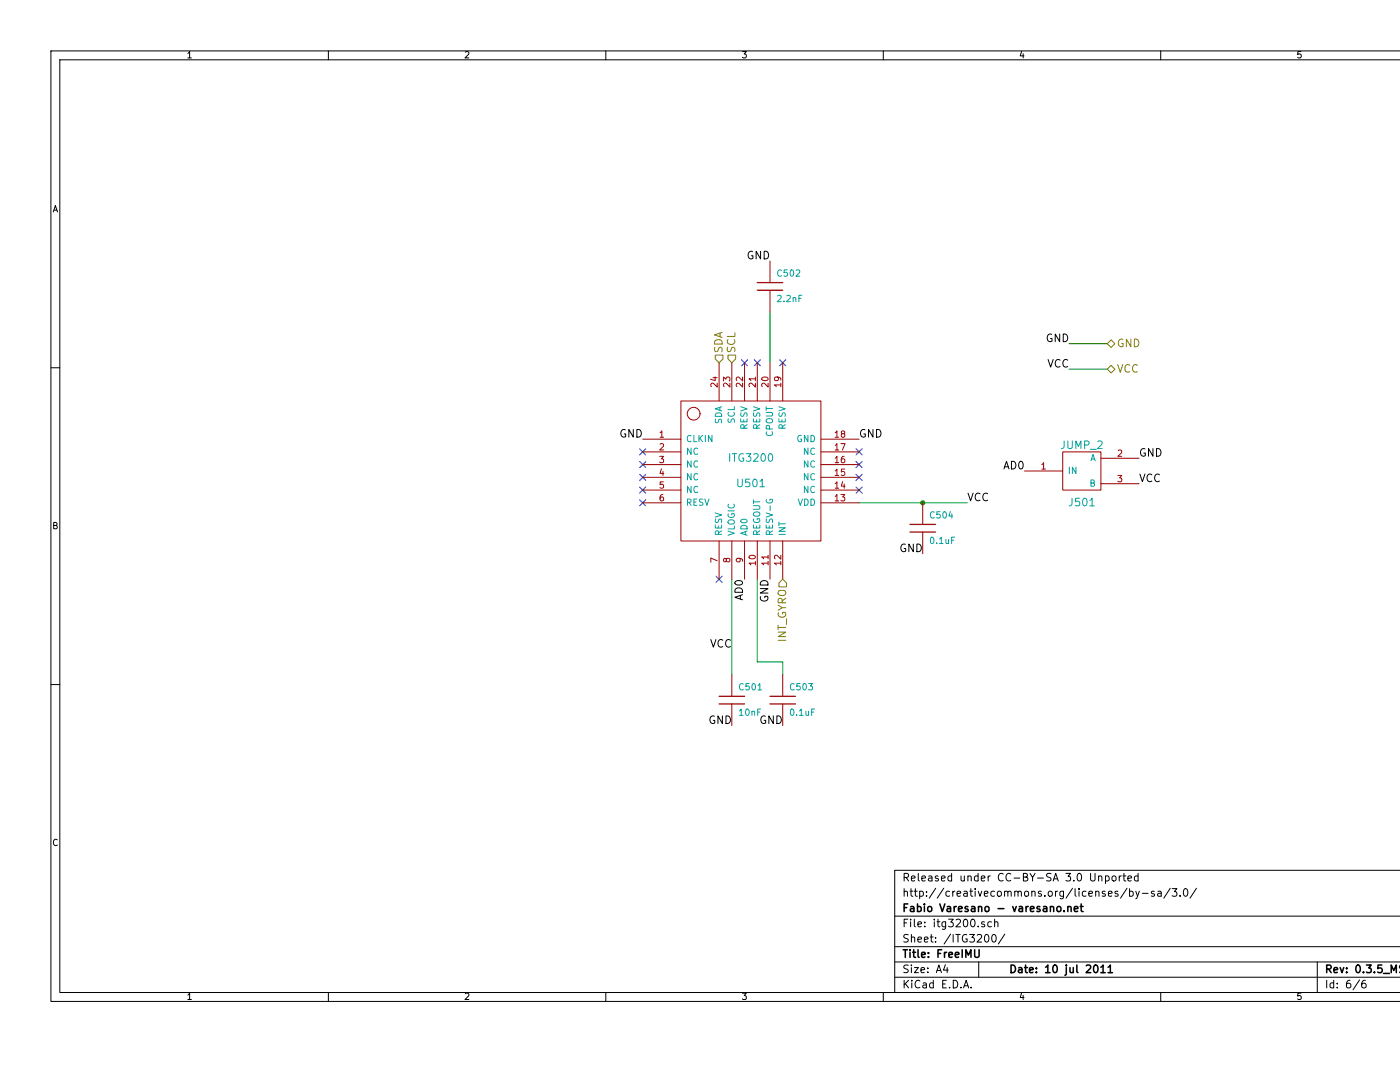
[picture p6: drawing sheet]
<svg xmlns="http://www.w3.org/2000/svg" width="279mm" height="216mm" viewBox="0 0 279 216" stroke-linecap="round" stroke-linejoin="round" font-family="sans-serif">
<g fill="none" stroke="#000" stroke-width=".2">
<path d="M37.5 10.7l.3-.4v1.3M37.5 11.6h.7M65.5 10.2v1.7M92.9 10.4l.4-.1 .3 .4-.8 .9h.8M120.9 10.2v1.7M148.2 10.3h.7l-.4 .5 .4 .1v.5l-.2 .2-.5-.2M176.3 10.2v1.7M203.9 10.2l-.3 1h.8M204.2 10.7v.9M231.6 10.2v1.7M259.6 10.3h-.6v.6l.2-.1 .4 .1v.5l-.1 .2-.5-.2M279.4 10.2h-269.2v189.6h269.2"/>
<path d="M279.4 11.9h-267.5v186.1h267.5M10.6 42.3l.4-1.3 .5 1.3M10.8 41.9h.6M10.2 73.4h1.7M193.2 98.4l.5 1.5 .5-1.5M195.6 98.6a.72 .72 0 0 0-1 .4 .72 .72 0 0 0 .7 .9l.3-.1M197.1 98.6a.72 .72 0 0 0-1 .4 .72 .72 0 0 0 .7 .9l.3-.1M10.7 104.9l.6-.1v-.4l-.6-.2v1.3h.5l.2-.4-.2-.2M10.2 136.6h1.7M11.4 167.6a.5 .5 0 0 0-.6 0 .5 .5 0 0 0-.1 .6l.2 .5 .5-.1M180.4 178l.1-.1a.36 .36 0 0 1 .6 .2v.7M180.4 175.1l.8-.1 .1-.2v-.4l-.3-.1h-.6v1.5"/>
<path d="M180.4 177.3v1.5M180.8 175.1l.5 .7M181.6 177.8h.6M181.8 177.3v1.3l.4 .2M181.9 175.3l.7-.1-.1-.3-.4-.1-.2 .2 .1 .7h.5M182.5 177.8h.6M182.7 177.3v1.3l.4 .2M183.3 174.3v1.3l.2 .2M183.5 177.9l.5-.1 .3 .3-.1 .6-.2 .1h-.5M183.5 177.8v1.5M184 175.3l.7-.1-.1-.3-.4-.1-.2 .2v.7h.6M184.9 178.7v.1"/>
<path d="M184.9 177.9v.2M185.3 174.9h.6l.1 .9M186 175.2h-.5a.3 .3 0 0 0-.2 .3 .3 .3 0 0 0 .2 .3l.5-.1M186.7 177.2l-1.3 2M187.2 174.9l-.3-.1-.3 .2 .1 .2 .5 .2v.3h-.6M187.9 175.3l.7-.1-.1-.3-.4-.1-.2 .2 .1 .7h.5M188.3 177.2l-1.3 2M189.5 177.9l-.4-.1-.3 .3v.6l.3 .1h.4M189.9 174.9l-.4-.1-.3 .3 .1 .6 .2 .1 .4-.1M189.9 174.3v1.5M190.1 177.8v1M190.6 177.8l-.5 .3"/>
<path d="M191 178.3l.7-.1v-.3l-.5-.1-.2 .3 .1 .7h.6M191.8 174.8v.8a.39 .39 0 0 0 .7 .1M192.4 177.9h.6v.9M192.5 174.8v1M193 178.2l-.5 .1a.3 .3 0 0 0-.2 .2 .3 .3 0 0 0 .2 .3h.5M193.2 174.9a.36 .36 0 0 1 .6 .1v.8M193.2 174.8v1M193.5 177.8h.6M193.8 177.3v1.3l.3 .2M194.6 177.3v.2M194.6 177.8v1M195.2 174.9l-.4-.1-.3 .3v.6l.3 .1 .4-.1"/>
<path d="M195.2 174.3v1.5M195.2 177.8l.4 1 .3-1M195.8 175.3l.8-.1-.1-.3-.4-.1-.3 .2 .1 .7h.6M196.4 178.3l.8-.1-.1-.3-.4-.1-.3 .3 .1 .7h.6M197.2 174.8v1M197.6 174.8l-.4 .3M198.5 177.9l-.5-.1-.3 .3 .1 .6 .2 .1h.5M199.1 178l.2-.2 .5 .2v.7l-.3 .1-.4-.1zM200.2 174.4a.72 .72 0 0 0-1 .5 .72 .72 0 0 0 .7 .9l.3-.1M200.5 178l.1-.1a.36 .36 0 0 1 .5 .2v.7M200.5 177.8v1M201.1 178.1a.35 .35 0 0 1 .4-.3 .35 .35 0 0 1 .3 .3v.7"/>
<path d="M201.7 174.4a.72 .72 0 0 0-1 .5 .72 .72 0 0 0 .7 .9l.3-.1M202.4 175.2h1.1M202.5 178l.1-.1a.36 .36 0 0 1 .6 .2v.7M202.5 177.8v1M203.2 178.1a.35 .35 0 0 1 .3-.3 .35 .35 0 0 1 .3 .3v.7M204.2 175l.7-.1 .2-.2-.2-.4h-.7v1.5h.6l.3-.3a.41 .41 0 0 0-.4-.5M204.6 177.9l.4-.1 .3 .3v.5l-.3 .2h-.4l-.1-.2zM205.6 174.3l.5 .8 .5-.8M205.9 178l.1-.1a.36 .36 0 0 1 .6 .2v.7M205.9 177.8v1M206.1 175.1v.7M207.1 175.2h1.1"/>
<path d="M207.8 177.9l-.4-.1-.2 .3 .1 .2 .5 .1v.4h-.6M208.5 178.7v.1M209.3 178l.2-.2 .4 .2v.7l-.2 .1-.4-.1zM209.8 174.3a.62 .62 0 0 0-.9 .1v.5l.8 .3 .1 .3-.4 .3-.5-.1M210.2 175.8l.5-1.5 .5 1.5M210.3 175.4h.7M210.6 177.8v1M211.1 177.8l-.5 .3M212.2 177.8v1.3l-.2 .2h-.4M212.2 177.9l-.4-.1-.3 .3 .1 .6 .2 .1h.4M212.7 174.3h1l-.5 .6 .4 .1v.7l-.2 .1-.7-.1M214 177.2l-1.2 2"/>
<path d="M214.3 175.7v.1M214.6 177.3v1.3l.2 .2M215.2 174.3h.1a.81 .81 0 0 1 .6 .7 .81 .81 0 0 1-.6 .8 .98 .98 0 0 1-.1-1.5zM215.3 177.3v.2M215.3 177.8v1M216.7 177.9l-.4-.1-.3 .3 .1 .6 .2 .1h.4M217.3 178.3l.7-.1v-.3l-.5-.1-.2 .3 .1 .7h.6M217.7 174.3v1.2l.3 .3h.2l.3-.3v-1.2M218.7 178v-.1a.36 .36 0 0 1 .6 .2v.7M218.7 177.8v1M219.3 174.9a.36 .36 0 0 1 .6 .1v.8M219.3 174.8v1"/>
<path d="M220.5 177.9l-.3-.1-.2 .3v.2l.5 .1v.4h-.5M220.6 174.9l.5-.1 .3 .3-.1 .6-.2 .1-.5-.1M220.6 174.8v1.5M221.2 178.3l.7-.1v-.3l-.5-.1-.2 .3 .1 .7h.6M222 174.9l.2-.1 .5 .1v.8l-.3 .1-.4-.1zM223.1 177.9l-.4-.1-.2 .3 .1 .2 .5 .1v.4h-.6M223.4 174.8v1M223.8 174.8l-.4 .3M224.1 174.8h.6M224.3 174.3v1.3l.4 .2M224.9 177.2l-1.3 2M225.1 175.3l.7-.1v-.3l-.5-.1-.2 .2 .1 .7h.6"/>
<path d="M225.4 177.9l.5-.1 .3 .3-.1 .6-.2 .1h-.5M225.4 177.3v1.5M226.7 177.8l.3 1M227.1 174.9l-.4-.1-.3 .3 .1 .6 .2 .1 .4-.1M227.1 174.3v1.5M227.4 177.8l-.5 1.4-.2 .1M228 178.3h1.1M230.4 177.9l-.4-.1-.2 .3v.2l.6 .1v.4h-.6M231.1 177.9h.6v.9M231.7 178.2l-.5 .1a.3 .3 0 0 0-.2 .2 .3 .3 0 0 0 .2 .3h.5M233.6 177.2l-1.3 2M233.9 177.3h1l-.5 .6 .4 .2v.6l-.2 .1-.7-.1"/>
<path d="M235.5 178.7v.1M236.3 177.5l.3-.2a.81 .81 0 0 1 .5 .8 .81 .81 0 0 1-.5 .7l-.3-.1-.1-.4zM238.8 177.2l-1.3 2M279.4 173.7h-100.8v24.3M37.5 198.6l.3-.4v1.2M37.5 199.4h.7M65.5 198v1.8M92.9 198.3l.4-.1 .3 .4-.8 .8h.8M120.9 198v1.8M148.2 198.2h.7l-.4 .5 .4 .1v.5l-.2 .1-.5-.1M176.3 198v1.8M178.6 182.8h100.8"/>
<path d="M178.6 188.9h100.8M178.6 195h100.8M178.6 191.9h100.8M180.4 195.6v1.5M180.4 184.2h.5M180.7 196.3l.6 .8M181.2 183.4h-.8v1.5M181.3 192.6a.62 .62 0 0 0-.9 .1v.4l.8 .4 .1 .3-.4 .3-.5-.1M181.3 186.5a.62 .62 0 0 0-.9 .1v.4l.8 .4 .1 .3-.4 .3-.5-.1M181.3 195.6l-.9 .9M181.7 183.4v.2M181.7 183.9v1"/>
<path d="M181.9 192.6v.1M181.9 187.1l.1-.1a.36 .36 0 0 1 .5 .2v.8M181.9 186.5v1.5M181.9 193.1v1M182 195.6v.2M182 196.1v1M182.5 183.4v1.3l.2 .2M182.5 193.1h.8l-.8 1h.8M183.2 184.4l.7-.1-.1-.3-.4-.1-.2 .3 .1 .7h.5M183.2 187.5l.7-.1-.1-.4h-.4l-.2 .2 .1 .7h.5M183.6 195.8a.72 .72 0 0 0-1 .5 .72 .72 0 0 0 .7 .8l.3-.1M183.8 193.6l.7-.2v-.3h-.5l-.2 .2 .1 .7h.6"/>
<path d="M184.2 196.2h.6l.1 .9M184.5 187.5l.7-.1-.1-.4h-.4l-.2 .2 .1 .7h.5M184.6 184.8v.1M184.6 184v.2M184.9 196.5h-.5a.3 .3 0 0 0-.3 .3 .3 .3 0 0 0 .3 .3h.5M185.2 194v.1M185.2 193.1v.2M185.6 187h.6M185.9 186.5v1.3l.3 .2M186.3 196.2l-.5-.1-.3 .3 .1 .6 .2 .1h.5M186.3 195.6v1.5M186.5 183.4v.2"/>
<path d="M186.5 183.9v1M186.7 187.9v.1M186.7 187v.2M186.9 194.1l.5-1.5 .5 1.5M187 193.6h.7M187 183.9h.6M187.2 183.4v1.3l.4 .2M188.1 196.3h.5M188.7 192.5l-.4 1.1h1M188.7 183.9v1.3l-.3 .2h-.3M188.7 184l-.4-.1-.3 .3 .1 .6 .2 .1h.4M188.9 195.6h-.8v1.5h.8"/>
<path d="M189 193.1v1M189.3 183.4h.9l-.5 .6 .5 .2v.6l-.3 .1-.6-.1M189.5 197v.1M189.7 186.4l-1.3 2M190.2 186.5v1.5M190.2 195.6a.77 .77 0 0 1 .9 .8 .77 .77 0 0 1-.9 .7zM190.8 186.5h.8M190.8 183.6l.6-.2 .3 .4-.9 1.1h.9M191.2 186.5v1.5M191.8 197v.1M192.3 197.1l.5-1.5 .5 1.5M192.4 183.6l.2-.2a.81 .81 0 0 1 .6 .8 .81 .81 0 0 1-.6 .7l-.2-.1-.1-.4z"/>
<path d="M192.4 196.7h.8M192.9 186.5a.7 .7 0 0 0-.9 .8 .7 .7 0 0 0 1 .6v-.5h-.3M193.5 186.5h1l-.5 .5 .4 .2v.7l-.2 .1-.7-.1M193.8 197v.1M193.9 183.6l.2-.2a.81 .81 0 0 1 .5 .8 .81 .81 0 0 1-.5 .7l-.2-.1-.2-.4zM195 186.6l.6-.1 .3 .4-.9 1.1h.9M195.2 184.8v.1M195.3 191.9v3.1M196.5 184l-.4-.1-.2 .3 .1 .2 .5 .1v.4h-.6M196.6 186.6l.3-.1a.81 .81 0 0 1 .5 .7 .81 .81 0 0 1-.5 .8l-.3-.1-.1-.5zM197.9 184l-.5-.1-.3 .3 .1 .6 .2 .1h.5M198.1 186.6l.2-.1a.81 .81 0 0 1 .5 .7 .81 .81 0 0 1-.5 .8l-.2-.1-.2-.5z"/>
<path d="M198.5 184.1l.1-.1a.36 .36 0 0 1 .6 .2v.7M198.5 183.4v1.5M200.5 186.4l-1.3 2M203.9 198.1l-.3 .9h.8M204.2 198.6v.8M231.6 198v1.8M259.6 198.2h-.6v.6l.2-.1 .4 .1v.5l-.1 .1-.5-.1M262.9 191.9v6.1M264.8 195.6v1.5M266.2 196.2l-.5-.1-.3 .3 .1 .6 .2 .1h.5M266.2 195.6v1.5M266.9 197v.1"/>
<path d="M266.9 196.2v.1M269.4 195.6a.62 .62 0 0 0-.7 .7l.1 .7 .2 .1 .5-.1 .1-.5-.2-.2-.4-.1-.3 .3M271.3 195.5l-1.3 2M272.5 195.6a.62 .62 0 0 0-.7 .7v.7l.3 .1 .5-.1v-.5l-.1-.2-.4-.1-.3 .3"/>
</g>
<g fill="none" stroke="#000" stroke-width=".3">
<path d="M180.2 189.5h.9M180.4 181.1h.5M180.7 189.5v1.5M181.2 180.4h-.8v1.5M181.6 189.5v.2M181.6 190v1M181.7 180.9h.6l.1 1M182.1 190h.6M182.3 189.5v1.3l.4 .2M182.4 181.3h-.5a.3 .3 0 0 0-.2 .3 .3 .3 0 0 0 .2 .3l.5-.1M183.1 180.9h.4l.3 .3v.6l-.3 .1-.4-.1M183.1 180.4v1.5"/>
<path d="M183.2 189.5v1.3l.2 .2M183.9 190.5l.8-.1-.1-.3-.4-.1-.3 .2 .1 .8h.6M184.5 180.4v.1M184.5 180.9v1M185.3 190.9v.1M185.3 190.1v.1M185.3 180.9h.3l.4 .3v.4l-.4 .3-.3-.1-.2-.2zM187.2 190.2h.5M187.6 180.4l.5 1.5 .5-1.5M187.9 189.5h-.7v1.5M188.5 190v1M188.9 190l-.4 .3"/>
<path d="M189.1 180.9h.5l.1 1M189.4 190.5l.7-.1-.1-.3-.4-.1-.2 .2v.8h.6M189.7 181.3h-.5a.3 .3 0 0 0-.2 .3 .3 .3 0 0 0 .2 .3l.5-.1M190.4 180.9v1M190.7 190.5l.7-.1-.1-.3-.4-.1-.2 .2v.8h.6M190.9 180.9l-.5 .3M191.3 181.4l.7-.1-.1-.4h-.4l-.2 .2 .1 .7h.5M192 189.5v1.5M192.8 191v-1.5l.5 1.1 .5-1.1v1.5M193.2 180.9h-.4l-.2 .2 .1 .2 .5 .2v.3h-.6M193.9 180.9h.6l.1 1M194.5 189.5v1.3l.3 .2h.3l.3-.2v-1.3"/>
<path d="M194.6 181.3h-.5a.3 .3 0 0 0-.3 .3 .3 .3 0 0 0 .3 .3l.5-.1M195.3 181l.1-.1a.36 .36 0 0 1 .5 .2v.8M195.3 180.9v1M196.7 180.9h.4l.3 .3v.4l-.3 .3-.4-.1-.1-.2zM199.2 181.3h1.2M201.8 192.6a.77 .77 0 0 1 .9 .7 .77 .77 0 0 1-.9 .8zM202.1 180.9l.4 1 .3-1M203.3 193.1h.6l.1 1M203.4 180.9h.6l.1 1M204 193.4l-.5 .1a.3 .3 0 0 0-.3 .3 .3 .3 0 0 0 .3 .3l.5-.1M204.1 181.3h-.5a.3 .3 0 0 0-.3 .3 .3 .3 0 0 0 .3 .3l.5-.1M204.5 193.1h.6"/>
<path d="M204.7 192.6v1.3l.4 .2M204.8 180.9v1M205.2 180.9l-.4 .3M205.5 193.6l.7-.2-.1-.3h-.4l-.2 .2v.7h.6M205.6 181.4l.8-.1-.1-.4h-.4l-.3 .2 .1 .7h.6M206.8 194v.1M206.8 193.1v.2M207.5 180.9h-.3l-.3 .2 .1 .2 .5 .2v.3h-.6M208.3 180.9h.5l.1 1M208.7 193l.4-.4v1.5M208.7 194.1h.9M208.9 181.3h-.5a.3 .3 0 0 0-.2 .3 .3 .3 0 0 0 .2 .3l.5-.1"/>
<path d="M209.6 181l.1-.1a.36 .36 0 0 1 .6 .2v.8M209.6 180.9v1M210.3 192.6h.2a.81 .81 0 0 1 .5 .7 .81 .81 0 0 1-.5 .8 .98 .98 0 0 1-.2-1.5zM211 181l.2-.1 .5 .1v.8l-.3 .1-.4-.1zM212.4 181.8v.1M212.8 193.1v1.3l-.3 .2M212.8 192.6v.1M213.1 181l.1-.1a.36 .36 0 0 1 .6 .2v.8M213.1 180.9v1M213.5 193.1v.8a.39 .39 0 0 0 .7 .1M214.2 193.1v1M214.4 181.4l.7-.1v-.4h-.5l-.2 .2 .1 .7h.6"/>
<path d="M214.9 192.6v1.3l.2 .2M215.6 180.9h.6M215.8 180.4v1.3l.4 .2M216.8 192.7l.6-.1 .3 .4-1 1.1h1M218.4 192.7l.2-.1a.81 .81 0 0 1 .5 .7 .81 .81 0 0 1-.5 .8l-.2-.1-.2-.5zM219.7 193l.4-.4v1.5M219.7 194.1h.9M221.1 193l.5-.4v1.5M221.1 194.1h.9M264.8 193.4l.7-.1 .2-.2-.1-.4-.2-.1h-.6v1.5M265.2 193.4l.5 .7M266.2 193.6l.8-.2-.1-.3h-.5l-.2 .2 .1 .7h.6"/>
<path d="M267.5 193.1l.3 1 .4-1M268.8 194v.1M268.8 193.1v.2M270.8 192.6h.2a.81 .81 0 0 1 .5 .7 .81 .81 0 0 1-.5 .8 .98 .98 0 0 1-.2-1.5zM272.1 194v.1M272.7 192.6h1l-.5 .5 .4 .2v.7l-.2 .1-.7-.1M274.3 194v.1M275.8 192.6h-.8v.7l.2-.2 .5 .1 .1 .2v.6l-.3 .1-.5-.1M276.1 194.2h1.2M277.6 194.1v-1.5l.6 1 .5-1v1.5M279.3 194h.1M279.4 192.7l-.1 .2 .1 .3"/>
</g>
<circle cx="184.1" cy="100.3" r=".41" fill="#00a000"/>
<g fill="none" stroke="#00a000" stroke-width=".2">
<path d="M153.7 62.2v10.2M213.4 73.7h7.6M213.4 68.6h7.6M146.1 115.6v19M151.1 115.6v16.5h5.1v2.5M171.5 100.3h21.5"/>
<circle cx="184.1" cy="100.3" r=".41"/>
</g>
<g fill="none" stroke="#808000" stroke-width=".2">
<path d="M142.7 69.3a.62 .62 0 0 0 0 .8h.5l.3-.7 .3-.1 .3 .3-.1 .6M142.7 68.1a.81 .81 0 0 1 .9-.3 .81 .81 0 0 1 .5 .9h-1.5zM142.7 70.9h1.6v.7l-.8 .8-.8-.8zM143.7 66.5v.7M144.1 66.3l-1.5 .5 1.5 .5M145.2 69.3a.62 .62 0 0 0 .1 .8h.4l.4-.7 .3-.1 .3 .3-.1 .6M145.3 67.8a.72 .72 0 0 0 .5 1 .72 .72 0 0 0 .9-.7l-.2-.3M145.3 70.9h1.5v.7l-.7 .8-.8-.8zM146.7 66.4v.7h-1.6M221 73.7l.7-.8 .8 .8-.8 .7zM221 68.6l.7-.8 .8 .8-.8 .7zM223.1 72.7l.5 1.6 .5-1.6"/>
<path d="M224.1 67.7a.7 .7 0 0 0-.9 .8 .7 .7 0 0 0 1 .6v-.5h-.3M225.5 72.9a.72 .72 0 0 0-1.1 .5 .72 .72 0 0 0 .7 .9l.4-.2M225.7 67.7v1.5l-.9-1.5v1.5M226.4 67.7a.77 .77 0 0 1 .9 .7 .77 .77 0 0 1-.9 .8zM227 72.9a.72 .72 0 0 0-1 .5 .72 .72 0 0 0 .7 .9l.3-.2M155.4 116.3l.8-.7 .8 .7v.8h-1.6zM155.5 117.9a1.06 1.06 0 0 1 1.3 .3 .53 .53 0 0 1-.5 .6h-.5a.52 .52 0 0 1-.5-.4 .52 .52 0 0 1 .2-.5zM156.8 119.4l-.7 .5M155.3 126.1h1.5l-1.5 .9h1.5M155.3 120.8l.8 .5-.8 .5M155.3 127.8h1.5M155.3 124.8v.8"/>
<path d="M155.3 125.2h1.5M155.4 122.3a.7 .7 0 0 0 .7 .9 .7 .7 0 0 0 .6-1h-.5v.3M156.1 120.3l-.1-.8-.2-.1-.4 .1-.1 .2v.6h1.5M156.1 121.3h.7M157 123.4v1.2"/>
</g>
<g fill="none" stroke="#000" stroke-width=".2">
<path d="M150.2 50.2a.7 .7 0 0 0-.9 .7 .7 .7 0 0 0 1 .6v-.5h-.3M151.8 50.1v1.6l-.9-1.6v1.6M152.5 50.1a.77 .77 0 0 1 .9 .8 .77 .77 0 0 1-.9 .8zM209.2 71.7l.5 1.6 .5-1.6M209.9 66.7a.7 .7 0 0 0-.9 .7 .7 .7 0 0 0 1 .6v-.5h-.3M211.5 66.6v1.6l-.9-1.6v1.6M211.6 71.9a.72 .72 0 0 0-1.1 .5 .72 .72 0 0 0 .8 .9l.3-.2M212.2 66.6a.77 .77 0 0 1 .9 .8 .77 .77 0 0 1-.9 .8zM213.1 71.9a.72 .72 0 0 0-1 .5 .72 .72 0 0 0 .7 .9l.3-.2M124.8 85.8a.7 .7 0 0 0-.9 .7 .7 .7 0 0 0 1 .6v-.5h-.3M126.4 85.7v1.5l-.9-1.5v1.5M127.1 85.7a.77 .77 0 0 1 .9 .8 .77 .77 0 0 1-.9 .7z"/>
<path d="M172.6 85.8a.7 .7 0 0 0-.9 .7 .7 .7 0 0 0 1 .6v-.5h-.3M174.2 85.7v1.5l-.9-1.5v1.5M174.9 85.7a.77 .77 0 0 1 .9 .8 .77 .77 0 0 1-.9 .7zM200.4 93.6l.5-1.6 .5 1.6M200.5 93.1h.7M201.9 92a.77 .77 0 0 1 .8 .8 .77 .77 0 0 1-.8 .8zM203.5 92.1l.2-.1a.81 .81 0 0 1 .5 .8 .81 .81 0 0 1-.5 .8 .98 .98 0 0 1-.2-1.5zM227.5 94.6l.5 1.5 .5-1.5M228.5 89.6a.7 .7 0 0 0-.9 .7 .7 .7 0 0 0 1 .6v-.5h-.3M229.9 94.7a.72 .72 0 0 0-1 .5 .72 .72 0 0 0 .7 .9l.3-.1M230.1 89.5v1.5l-.9-1.5v1.5M230.8 89.5a.77 .77 0 0 1 .9 .8 .77 .77 0 0 1-.9 .7z"/>
<path d="M231.4 94.7a.72 .72 0 0 0-1 .5 .72 .72 0 0 0 .7 .9l.3-.1M146.7 116.1a.89 .89 0 0 1 1.5 .3 .86 .86 0 0 1-.8 .4 .86 .86 0 0 1-.7-.6zM146.9 117.4a.79 .79 0 0 1 .9 0 .79 .79 0 0 1 .4 .8h-1.5v-.4zM147.8 118.8v.8M148.2 118.7l-1.5 .5 1.5 .5M151.7 117.4h1.6l-1.6 .9h1.6M151.8 119a.7 .7 0 0 0 .7 1 .7 .7 0 0 0 .6-1h-.5v.3M152 116a.79 .79 0 0 1 .9-.1 .79 .79 0 0 1 .4 .8h-1.6v-.3zM180.7 108.6a.7 .7 0 0 0-.9 .8 .7 .7 0 0 0 .9 .6v-.6h-.3M182.3 108.6v1.5l-.9-1.5v1.5M183 108.6a.77 .77 0 0 1 .9 .7 .77 .77 0 0 1-.9 .8zM141.9 127.6l.5 1.5 .5-1.5"/>
<path d="M144.2 127.8a.72 .72 0 0 0-1 .5 .72 .72 0 0 0 .7 .8l.3-.1M145.8 127.8a.72 .72 0 0 0-1 .5 .72 .72 0 0 0 .7 .8l.3-.1M142.6 142.9a.7 .7 0 0 0-.9 .7 .7 .7 0 0 0 .9 .6v-.5h-.3M144.2 142.8v1.6l-.9-1.6v1.6M144.9 142.8a.77 .77 0 0 1 .9 .8 .77 .77 0 0 1-.9 .8zM152.7 142.9a.7 .7 0 0 0-.9 .7 .7 .7 0 0 0 1 .6v-.5h-.3M154.3 142.8v1.6l-.9-1.6v1.6M155 142.8a.77 .77 0 0 1 .9 .8 .77 .77 0 0 1-.9 .8z"/>
</g>
<g fill="none" stroke="#a00000" stroke-width=".2">
<path d="M153.7 52.1v4.3M153.7 57.9v4.3M142.3 75.4h.8M142.7 75.2v.7l-.9-.2M143.1 76.5v.7l-.9-.7-.3 .2 .1 .5M143.5 72.4v7.6M144.4 76v-.8l.5 .5 .1-.4h.5l.2 .2-.2 .5M145.7 76.5v.7l-.9-.7-.4 .2 .1 .5M146.1 72.4v7.6M148.2 76.5v.7l-.9-.7-.4 .2 .2 .5M148.2 75.2v.8l-.9-.8-.4 .3 .2 .4M148.6 72.4v7.6"/>
<path d="M150.7 76.5v.7l-.8-.7-.4 .2 .1 .5M150.7 75.6h-1.2l.4 .3M150.7 75.2v.7M151.1 72.4v7.6M152.1 75.4a.74 .74 0 0 1 1.2 .3 .74 .74 0 0 1-1.3-.2zM153.3 76.5v.7l-.9-.7-.4 .2 .1 .5M153.7 72.4v7.6M155.1 75.2l.2 .3v.3l-.6 .1-.1-.4 .2-.3 .7 .1 .3 .2v.3M155.8 76.8h-1.2l.3 .4M155.8 76.5v.7M156.2 72.4v7.6M128.3 87.6h7.6"/>
<path d="M128.3 90.2h7.6M128.3 92.7h7.6M128.3 95.3h7.6M128.3 97.8h7.6M131.6 91.1h.8l-.4 .4 .4 .2v.5l-.2 .1-.6-.1M131.7 86.4l.4-.4v1.2M131.7 88.6l.5-.1 .2 .4-.8 .9h.8M131.7 87.2h.7M132 93.5l-.3 1h.8M132.3 98.7l-.3 .1a.87 .87 0 0 0 0 1.1l.4-.1v-.5l-.4-.1-.3 .2M132.3 94v.9M132.4 96.1h-.6l-.1 .6 .2-.1 .5 .1v.6l-.2 .1-.5-.1"/>
<path d="M135.9 80h27.9v28h-27.9zM163.8 87.6h7.7M163.8 90.2h7.7M163.8 92.7h7.7M163.8 95.3h7.7M163.8 97.8h7.7M166.7 99.1l.3-.4v1.2M166.7 96.5l.3-.4v1.3M166.7 94l.3-.4v1.3M166.7 91.4l.3-.3v1.2M166.7 88.9l.3-.4v1.3M166.7 86.4l.3-.4v1.2"/>
<path d="M166.7 87.2h.7M166.7 99.9h.7M166.7 97.4h.7M166.7 94.9h.7M166.7 92.3h.7M166.7 89.8h.7M167.8 98.7h.8l-.4 .5 .4 .1v.5l-.2 .1-.6-.1M167.8 88.5h.9l-.6 1.3M168.1 86.5l-.2-.1v-.3l.5-.1 .2 .1v.3l-.6 .2-.1 .2v.2l.2 .2h.3l.2-.2v-.4l-.2-.1M168.2 96.1l-.3 .9h.8M168.5 91.1h-.4a.87 .87 0 0 0 0 1.2l.5-.1v-.5l-.5-.2-.2 .3M168.5 96.6v.8"/>
<path d="M168.6 93.6h-.7v.6l.2-.1 .5 .1v.5l-.2 .2-.5-.2M204.5 94h7.6M207.9 92.7l.4-.4v1.3M207.9 93.6h.7M212.1 90.2h7.6v7.6h-7.6zM219.7 91.4h7.6M219.7 96.5h7.6M223.1 94.9h.8l-.5 .5 .4 .1v.5l-.2 .1-.5-.1M223.2 89.9l.4-.1 .3 .4-.8 .9h.8M128.3 100.3h7.6M143.1 111.9l-1.2-.5v.8M143.5 108v7.6"/>
<path d="M145 111.6l.2-.2h.2l.3 .2-.1 .4-.2 .1-.4-.1-.2-.5h-.3l-.1 .1 .1 .5h.3l.2-.2M146.1 108v7.6M147.5 111.4l.2 .2v.4l-.6 .1-.2-.5 .3-.2 .7 .1 .3 .1v.4M148.6 108v7.6M149.6 111a.74 .74 0 0 1 1.1 .2 .74 .74 0 0 1-1.2-.1zM150.7 112.4h-1.2l.4 .3M150.7 112v.7M151.1 108v7.6M153.3 112.4h-1.3l.4 .3M153.3 111.2h-1.3l.4 .3M153.3 110.8v.7M153.3 112v.7"/>
<path d="M153.7 108v7.6M155.8 112.4h-1.2l.3 .3M155.8 110.8v.8l-.9-.8-.3 .2 .1 .5M155.8 112v.7M156.2 108v7.6M163.8 100.3h7.7M184.2 100.3v4.3M184.2 106.2v4.3M146.1 134.6v4.3M156.2 134.6v4.3M146.1 140.5v4.3M156.2 140.5v4.3"/>
<circle cx="138.4" cy="82.5" r="1.27"/>
</g>
<g fill="none" stroke="#00a0a0" stroke-width=".2">
<path d="M155.2 59.1l.5-.2 .2 .4-.8 .9h.8M156 54a.5 .5 0 0 0-.7 0 .5 .5 0 0 0-.1 .6l.2 .5 .6-.1M157 59.1l.5-.2 .2 .4-.8 .9h.8M157.1 53.8h-.6v.7l.1-.2 .5 .2v.5l-.2 .1-.4-.1M157.8 54l.2-.2a.67 .67 0 0 1 .4 .7 .67 .67 0 0 1-.4 .6l-.3-.5zM158.3 59.5l.5-.1v.8M158.3 59.4v.8M158.9 54l.5-.2 .2 .4-.8 .9h.8M159.4 59.5h.5M160 58.9h-.6v1.3M156.5 60.1v.1M137.9 87a.5 .5 0 0 0-.6 0 .5 .5 0 0 0-.1 .6l.2 .5 .5-.1"/>
<path d="M137.9 89.4v1.3l-.7-1.3v1.3M137.9 91.9v1.3l-.7-1.3v1.3M137.9 94.5v1.3l-.7-1.3v1.3M137.9 97v1.3l-.7-1.3v1.3M138.5 86.9v1.2h.6M139.1 99.6h-.6v1.2h.6M139.2 89.5a.5 .5 0 0 0-.6 0 .5 .5 0 0 0-.1 .6l.2 .5h.5M139.2 92.1a.5 .5 0 0 0-.6 0 .5 .5 0 0 0-.1 .6l.2 .5 .5-.1M139.2 94.6a.5 .5 0 0 0-.6 0 .5 .5 0 0 0-.1 .6l.2 .5 .5-.1M139.2 97.2a.5 .5 0 0 0-.6 0 .5 .5 0 0 0-.1 .6l.2 .4h.5M139.5 86.9v1.2M139.7 87.4l.5 .7"/>
<path d="M140.2 86.9l-.7 .7M140.3 99.6h-.5l-.2 .1 .1 .4 .5 .3 .1 .2-.2 .2h-.5M140.7 99.6l.4 1.2 .4-1.2M140.8 86.9v1.2M142.1 86.9v1.2l-.7-1.2v1.2M142.8 83.6l-.1 .5 .2 .2h.4l.2-.6 .3-.1 .2 .3v.5M142.9 82.5a.67 .67 0 0 1 .8-.1 .67 .67 0 0 1 .3 .7h-1.3zM143.7 81.3v.6M144 81.2l-1.3 .4 1.3 .4M145.4 83.6l-.1 .4 .1 .2h.4l.3-.6h.2l.3 .2-.1 .5M145.4 82.3a.5 .5 0 0 0 0 .6 .5 .5 0 0 0 .6 .2l.5-.3-.1-.5M145.6 90.5v1.5"/>
<path d="M146.2 90.5h.8M146.6 81.1v.6h-1.3M146.6 90.5v1.5M147.2 95.6v1.3l.3 .2h.3l.3-.2v-1.3M147.8 83.6v.6h1.3v-.6M147.8 81.2l1.3 .4-1.3 .4M147.9 82.4l-.1 .5 .2 .1h.4l.2-.6h.3l.2 .2-.1 .5M148.3 90.6a.7 .7 0 0 0-.9 .7 .7 .7 0 0 0 1 .6v-.5h-.3M148.4 83.7v.5M148.5 85.4l-.1-.6h-.4l-.2 .6h1.3M148.9 90.5h1l-.5 .6 .4 .2v.6l-.2 .1-.7-.1M149.1 84.7l-.6 .4"/>
<path d="M149.6 95.6h-.8v.7l.2-.1 .5 .1 .2 .2-.1 .5-.2 .1-.6-.1M150.4 83.6v.6h1.2v-.6M150.4 81.2l1.2 .4-1.2 .4M150.4 95.8l.2-.2a.81 .81 0 0 1 .5 .8 .81 .81 0 0 1-.5 .7l-.2-.1-.2-.5zM150.4 99.8v.7M150.4 90.7l.6-.2 .3 .5-.9 1h.9M150.4 82.4v.5l.1 .1h.4l.3-.6h.2l.2 .2v.5M151 83.7v.5M151 85.4v-.6h-.5l-.1 .6h1.2M151.6 84.7l-.6 .4M151.7 96l.4-.4v1.5M151.7 97.1h.9"/>
<path d="M152.1 90.6l.1-.1a.81 .81 0 0 1 .6 .8 .81 .81 0 0 1-.6 .7 .98 .98 0 0 1-.1-1.4zM152.9 82.3h1l.3 .2v.3l-.3 .2h-1M152.9 81.2v.7M152.9 81.5h1.3M153 99.7a.59 .59 0 0 0 .6 .7 .59 .59 0 0 0 .5-.7l-.5-.1v.2M153 86.2a.5 .5 0 0 0 0 .6 .5 .5 0 0 0 .6 .1l.5-.2v-.5M153.1 83.6a.81 .81 0 0 1 1.1 .2l-.2 .5-.7 .1a.44 .44 0 0 1-.4-.6zM153.5 90.6l.2-.1a.81 .81 0 0 1 .5 .8 .81 .81 0 0 1-.5 .7 .98 .98 0 0 1-.2-1.4zM153.6 85.6l-.1-.6-.5-.1-.1 .7h1.3M155.4 83.6v.6h1.3v-.6M155.4 81.2l1.3 .4-1.3 .4M155.5 82.4l-.1 .5 .2 .1h.4l.2-.6h.3l.2 .2v.5"/>
<path d="M156.1 83.7v.5M156.1 85.4v-.6h-.5l-.2 .6h1.3M156.7 84.7l-.6 .4M159.3 99.6l.4 1.2 .4-1.2M159.9 86.9a.59 .59 0 0 0-.7 .6 .59 .59 0 0 0 .7 .6l.1-.5h-.3M160.6 99.6a.64 .64 0 0 1 .7 .6 .64 .64 0 0 1-.7 .6zM161.2 97v1.3l-.7-1.3v1.3M161.2 94.5v1.3l-.7-1.3v1.3M161.2 91.9v1.3l-.7-1.3v1.3M161.2 89.4v1.3l-.7-1.3v1.3M161.2 86.9v1.2l-.7-1.2v1.2M161.8 99.6a.64 .64 0 0 1 .8 .6 .64 .64 0 0 1-.8 .6z"/>
<path d="M161.8 86.9a.64 .64 0 0 1 .8 .6 .64 .64 0 0 1-.8 .6zM162.6 97.2a.5 .5 0 0 0-.7 0 .5 .5 0 0 0-.1 .6l.2 .4h.6M162.6 94.6a.5 .5 0 0 0-.7 0 .5 .5 0 0 0-.1 .6l.2 .5 .6-.1M162.6 92.1a.5 .5 0 0 0-.7 0 .5 .5 0 0 0-.1 .6l.2 .5 .6-.1M162.6 89.5a.5 .5 0 0 0-.7 0 .5 .5 0 0 0-.1 .6l.2 .5h.6M212.4 88v1.1a.47 .47 0 0 1-.6 .4M213.1 88v1.2l.3 .3h.3l.3-.3v-1.2M213.4 93.2v1.3M213.9 99.4v1.1a.47 .47 0 0 1-.5 .4M214.7 89.5v-1.5l.5 1.1 .5-1.1v1.5M214.7 93.2v1.3l-.7-1.3v1.3M215.4 99.4h-.7l-.1 .8 .2-.2 .5 .1 .2 .2-.1 .5-.2 .1-.6-.1"/>
<path d="M216.3 99.5l.1-.1a.81 .81 0 0 1 .6 .8 .81 .81 0 0 1-.6 .7 .98 .98 0 0 1-.1-1.4zM216.5 88.8l.7-.1 .1-.2v-.4l-.3-.1h-.5v1.5M217.5 99.8l.5-.4v1.5M217.6 89.7h1.2M217.7 91.9l.4-1.2 .5 1.2M217.7 96.4l.6-.1v-.4l-.6-.1v1.2h.5l.2-.4-.2-.2M217.9 91.6h.5M219.1 88.1l.6-.1 .3 .4-1 1.1h1M137.2 100.2h.6l.1-.5-.7-.1v1.2M137.5 100.2l.4 .6M138.5 100.2h.4M142.7 104.7v.7h1.3v-.7"/>
<path d="M142.7 102.3l1.3 .5-1.3 .4M142.8 103.6l-.1 .4 .2 .2h.4l.2-.6h.3l.2 .2v.5M143.4 104.9v.5M143.4 106.6v-.6h-.5l-.2 .6h1.3M144 105.9l-.6 .4M145.3 106l1.3 .4-1.3 .4M145.3 101.9h1.3M145.4 102.5a.59 .59 0 0 0 .5 .8 .59 .59 0 0 0 .6-.8h-.5v.2M145.4 100.6a.5 .5 0 0 0 0 .6 .5 .5 0 0 0 .6 .2l.5-.3-.1-.5M145.5 103.8a.81 .81 0 0 1 1.1 .2l-.2 .5-.7 .1a.44 .44 0 0 1-.4-.6zM146.6 104.9v.6h-1.3M148 103.7a.66 .66 0 0 1 .6-.2 .66 .66 0 0 1 .5 .5 .74 .74 0 0 1-1.3-.1z"/>
<path d="M148 104.9a.67 .67 0 0 1 .8 0 .67 .67 0 0 1 .3 .6h-1.3zM148.7 106.1v.6M149.1 106l-1.3 .4 1.3 .4M150.4 104.7v.7h1.2v-.7M150.4 100.9h1l.2 .2v.3l-.2 .2h-1M150.4 100.1h1.2M150.4 103.6a.59 .59 0 0 0 .6 .7 .59 .59 0 0 0 .6-.7l-.5-.1v.2M150.4 102.3a.79 .79 0 0 1 1.2 .2l-.1 .4-.7 .1a.44 .44 0 0 1-.4-.5zM151 104.9v.5M151 106.6v-.6h-.5l-.1 .6h1.2M151.6 105.9l-.6 .4M152.9 104.7v.7h1.3v-.7"/>
<path d="M152.9 102.3l1.3 .5-1.3 .4M153 103.6l-.1 .4 .1 .2h.5l.2-.6h.2l.3 .2-.1 .5M153.5 104.9v.5M153.6 106.6l-.1-.6h-.5l-.1 .6h1.3M153.7 100.9v1M154.2 105.9l-.6 .4M155.4 105.3h1.3l-1.3 .7h1.3M155.4 106.6h1.3M155.4 104.2v.7M155.4 104.5h1.3M185.8 107.3l.2-.1a.67 .67 0 0 1 .4 .6 .67 .67 0 0 1-.4 .7l-.3-.5zM186.4 102.2a.5 .5 0 0 0-.6 0 .5 .5 0 0 0-.1 .6l.2 .5h.5"/>
<path d="M186.9 108.3v.2M187.5 107.6l.4-.4v1.3M187.5 108.5h.7M187.6 102.1h-.6l-.1 .6 .2-.1 .5 .1v.6l-.2 .1-.5-.1M188.3 102.2l.1-.1a.67 .67 0 0 1 .5 .6 .67 .67 0 0 1-.5 .7l-.2-.5zM188.8 107.6v.8l.5-.1M189.3 107.6v.9M189.7 102.1l-.3 .9h.7M189.9 107.8h.4M190 102.5v.9M190.5 107.2h-.6v1.3M217.5 100.9h.9"/>
<path d="M148.3 136.5a.5 .5 0 0 0-.6 0 .5 .5 0 0 0-.1 .6l.2 .5 .5-.1M149.5 136.4h-.6l-.1 .6 .2-.1 .5 .1v.5l-.2 .2-.5-.2M150.2 136.5l.1-.1a.67 .67 0 0 1 .5 .6 .67 .67 0 0 1-.5 .7l-.2-.5zM151.3 136.8l.3-.4v1.3M151.3 137.7h.7M158.5 136.5a.5 .5 0 0 0-.6 0 .5 .5 0 0 0-.2 .6l.3 .5 .5-.1M159.7 136.4h-.6l-.1 .6 .2-.1 .5 .1v.5l-.2 .2-.5-.2M160.3 136.5l.2-.1a.67 .67 0 0 1 .5 .6 .67 .67 0 0 1-.5 .7l-.3-.5zM161.4 136.4h.8l-.5 .5 .4 .1v.5l-.2 .2-.5-.2M147.6 141.9l.3-.4v1.2M147.6 142.7h.7M148.9 141.6l.2-.1a.67 .67 0 0 1 .4 .6 .67 .67 0 0 1-.4 .6l-.3-.4z"/>
<path d="M150.1 142h.4l.1 .7M150.1 141.9v.8M151.2 142.1h.4M151.8 141.5h-.6v1.2M157.8 141.6l.2-.1a.67 .67 0 0 1 .5 .6 .67 .67 0 0 1-.5 .6l-.3-.4zM159 142.6v.1M159.6 141.9l.3-.4v1.2M159.6 142.7h.7M160.8 141.9l.1 .8 .5-.1M161.4 141.9v.8M162 142.1h.4M162.6 141.5h-.6v1.2"/>
</g>
<path d="M151.1 57.9h5.1M151.1 56.4h5.1M181.6 106.2h5.1M181.6 104.6h5.1M143.5 138.9h5.1M153.7 138.9h5.1M143.5 140.5h5.1M153.7 140.5h5.1" fill="none" stroke="#a00000" stroke-width=".25"/>
<g fill="none" stroke="#0000c0" stroke-width=".2">
<path d="M148 71.8l1.2 1.2M149.2 71.8l-1.2 1.2M150.5 71.8l1.2 1.2M151.7 71.8l-1.2 1.2M155.6 71.8l1.2 1.2M156.8 71.8l-1.2 1.2M127.7 99.7l1.2 1.2M127.7 97.2l1.2 1.2M127.7 94.6l1.2 1.3M127.7 92.1l1.2 1.2M127.7 89.6l1.2 1.2M128.9 92.1l-1.2 1.2"/>
<path d="M128.9 94.6l-1.2 1.3M128.9 99.7l-1.2 1.2M128.9 97.2l-1.2 1.2M128.9 89.6l-1.2 1.2M170.8 97.2l1.3 1.2M170.8 94.6l1.3 1.3M170.8 92.1l1.3 1.2M170.8 89.6l1.3 1.2M172.1 97.2l-1.3 1.2M172.1 94.6l-1.3 1.3M172.1 92.1l-1.3 1.2M172.1 89.6l-1.3 1.2"/>
<path d="M142.9 115l1.2 1.2M144.1 115l-1.2 1.2"/>
</g>
</svg>
